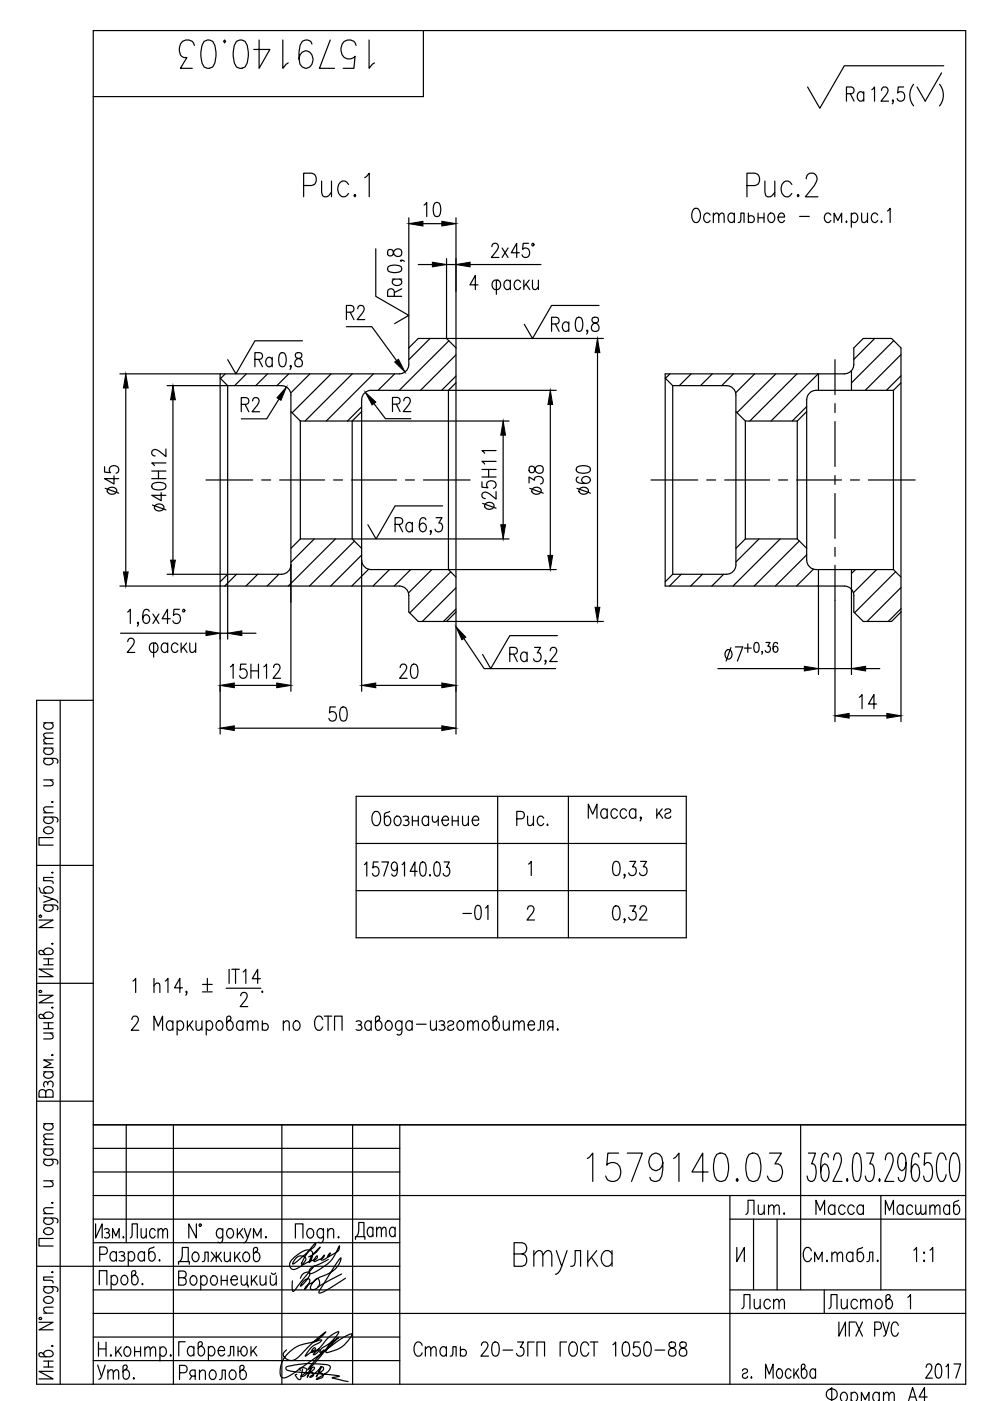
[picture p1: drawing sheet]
<svg xmlns="http://www.w3.org/2000/svg" width="210mm" height="297mm" viewBox="0 0 210 297" stroke-linecap="round" stroke-linejoin="round" font-family="sans-serif">
<defs><g id="words">
<g font-size="10.1">
<text x="36.7" y="15.9">1579140.03</text>
<text x="123.5" y="251.9">1579140.03</text>
</g>
<text font-size="8.8" x="157" y="43">Рис.2</text>
<text font-size="8.4" x="191.6" y="23.6">( )</text>
<text font-size="7.1" x="74.1" y="263.9">Дата</text>
<g font-size="6.6">
<text x="88.5" y="47.3">10</text>
<text x="86.1" y="64.2" transform="rotate(-90 86.1 64.2)">Ra</text>
<text x="115.7" y="71.6">Ra</text>
<text x="52.9" y="79">Ra</text>
<text x="26.1" y="106.2" transform="rotate(-90 26.1 106.2)">45</text>
<text x="116.1" y="106.2" transform="rotate(-90 116.1 106.2)">38</text>
<text x="106.2" y="109.4" transform="rotate(-90 106.2 109.4)">25H11</text>
<text x="68.4" y="154.2">50</text>
<text x="26.5" y="263.9">Лист</text>
<text x="86.4" y="288.9">Сталь 20-3ГП ГОСТ 1050-88</text>
</g>
<g font-size="6.2">
<text x="178.2" y="22.6">Ra</text>
<text x="125.9" y="106.2" transform="rotate(-90 125.9 106.2)">60</text>
<text x="36" y="109.7" transform="rotate(-90 36 109.7)">40H12</text>
<text x="82.5" y="113.9">Ra</text>
<text x="106.9" y="141.5">Ra</text>
<text x="47.6" y="145">15H12</text>
<text x="83.6" y="145">20</text>
<text x="181" y="151.3">14</text>
<text x="97" y="196.1">-01</text>
<text x="157" y="258.6">Лит.</text>
<text x="171.8" y="258.6">Масса</text>
<text x="186.6" y="258.6">Масштаб</text>
<text x="155.9" y="278.7">Лист</text>
<text x="174.6" y="278.7">Листов</text>
<text x="19.4" y="293.5">Утв.</text>
<text x="173.9" y="298.1">Фоpмат А4</text>
</g>
</g></defs>
<g fill="none" stroke="#000" stroke-width=".25">
<path d="M89.8 6.5v14h-70M186.9 19.2l.2-.6 .7-.2a.94 .94 0 0 1 .1 1.6l-1.1 1.4h1.6M200.1 13.9h-21.1l-5.2 9.1-2.6-4.6M64.4 39.3h1.7a1.35 1.35 0 0 0 1-1.3 1.35 1.35 0 0 0-1-1.3h-1.7v5M68.2 38.4v2.4l.2 .7 .4 .2h.5l1-.9M70.3 38.4v3.3M73.9 39.1l-.8-.7a1.46 1.46 0 0 0-1.5 1.9 1.35 1.35 0 0 0 1.5 1.4l.8-.7M77.3 37.7l1-1v5M75.2 41.2l.2 .3-.2 .2-.2-.2zM79.7 52.8v10l7 4.1-3 1.7M82.3 53a.8 .8 0 0 0 .3 1.3h.3a1.26 1.26 0 0 0 .7-1.2 .87 .87 0 0 1 1.4 0 .87 .87 0 0 1-.3 1.3 .87 .87 0 0 1-1.2-.7l-.2-.5a.68 .68 0 0 0-1-.2zM85 55.2l.2 .1h-.3a.64 .64 0 0 1 .8 .1"/>
<path d="M86.7 46.2v31.1a2.01 2.01 0 0 1-2 2h-38v45h38a1.99 1.99 0 0 1 2 2v3.5l2 2h39.2M88.7 56.1h3M94.7 54.8v17l2 2M94.7 56.1h2M96.7 46.2v109.4M99.7 56.1h15M104.3 52.3l.2-.6 .7-.1a.93 .93 0 0 1 .1 1.6l-1.1 1.4h1.6M104.7 59.5l.2-.1h.7a1.15 1.15 0 0 1 0 2h-.7a1.17 1.17 0 0 1-.2-1.9zM105.2 59.4v3M106.5 52.6l1.2 2M107.7 52.6l-1.2 2M108.2 59.8a.66 .66 0 0 0-.6-.4 .66 .66 0 0 0-.6 .4 .9 .9 0 0 0-.1 1.1 .9 .9 0 0 0 1.1 .3l.2-.2"/>
<path d="M108.2 59.4v2M110.1 53.6h-1.7l1.1-2v3M110.4 59.8l-.2-.3a.8 .8 0 0 0-1 .1 .8 .8 0 0 0-.2 .9 .82 .82 0 0 0 .9 .9l.5-.4M111.1 59.4v2M112.1 51.6h-1.2l-.1 1.3a.87 .87 0 0 1 1.1-.2 .87 .87 0 0 1 .4 1 .82 .82 0 0 1-.7 .9 .82 .82 0 0 1-.9-.6M112.2 59.4l-1.1 1.4M112.8 51.7h.3v.4h-.3zM112.9 59.4l.1 1.8 .6 .2 .6-.6M114.2 59.4v2M147.1 44.3l.3-.1a1.33 1.33 0 0 1 1.1 1.8 .93 .93 0 0 1-.4 1 .93 .93 0 0 1-1 0 2.13 2.13 0 0 1 0-2.7zM150.6 45.6a.67 .67 0 0 0-.7-.4 .67 .67 0 0 0-.6 .4 1.01 1.01 0 0 0 .8 1.6l.5-.5M151.2 45.7l.6-.5 .5 .1 .1 1.9"/>
<path d="M151.2 45.2v2M152.4 45.7l.6-.5 .4 .1 .1 1.9M155.7 45.6a.67 .67 0 0 0-.6-.4 .67 .67 0 0 0-.7 .4 .91 .91 0 0 0 0 1.1 .91 .91 0 0 0 1.1 .3l.2-.3M155.7 45.2v2M156.5 47.2l.5-.2 .1-1.8h.7v2M158.7 46a.73 .73 0 0 1 1.2 .1 .73 .73 0 0 1-.4 1.1h-.5l-.3-.3M158.7 45.2v2M160.7 46.2h1.3M160.7 45.2v2M162 45.2v2M163.1 45.3a.64 .64 0 0 1 1.1 .3 1.01 1.01 0 0 1-.8 1.6 1.19 1.19 0 0 1-.3-1.9zM165 46h1.3a.66 .66 0 0 0-.4-.8 .66 .66 0 0 0-.8 .4 1.01 1.01 0 0 0 .8 1.6l.4-.5"/>
<path d="M176.2 45.6a.67 .67 0 0 0-.7-.4 .67 .67 0 0 0-.6 .4 1.01 1.01 0 0 0 .8 1.6l.5-.5M176.8 47.2v-2l.8 1.5 .8-1.5v2M179.5 46.9l.1 .1-.1 .2-.1-.2zM180.5 45.6a.67 .67 0 0 1 .6-.4 .67 .67 0 0 1 .7 .4 1.01 1.01 0 0 1-.8 1.6l-.5-.5M180.5 45.2v3M182.7 45.2l.1 1.8 .6 .2 .5-.6M183.9 45.2v2M186.1 45.6a.66 .66 0 0 0-.6-.4 .66 .66 0 0 0-.7 .4 1.01 1.01 0 0 0 .8 1.6l.5-.5M186.9 46.9l.1 .1-.1 .2-.1-.2zM188.2 44.7l.5-.5v3M25.4 79.3h21.3M47.8 79.3l-1 .9"/>
<path d="M52.2 79.3l-2.5 2.5M56.7 79.3l-2.5 2.5M61.2 79.3l-2.5 2.5M61.7 77.6l-.1 .2-.1-.2 .1-.1a.63 .63 0 0 1-.1 .8M62.7 74.9a.67 .67 0 0 0 .3 1 1.05 1.05 0 0 1 1 .6 1.05 1.05 0 0 1-.1 1.1 .89 .89 0 0 1-1.4-.3 .89 .89 0 0 1 .7-1.3l.4-.1a.61 .61 0 0 0 .4-.6 .61 .61 0 0 0-.5-.5zM64.1 72.3h-10.1l-4 7-1.7-3M65.7 79.3l-4.1 4M70.2 79.3l-8.3 8.2M73.4 69.3h5.4l5.3 7.2M73.4 66.2h1.1a.73 .73 0 0 0 .6-.7 .73 .73 0 0 0-.6-.7h-1.1v3M74.2 66.2l.8 1.6M74.7 79.3l-10 10"/>
<path d="M75.9 65.5l.2-.6 .7-.1a.93 .93 0 0 1 .1 1.5l-1.2 1.5h1.6M79.2 79.3l-10 10M83.7 79.3l-3.5 3.5M91.2 71.8l-4.5 4.5M95.2 72.3l-10.5 10.5M96.7 75.2l-7.5 7.6M96.7 79.7l-3.1 3.1M101.4 60.4h-1.8l1.2-2v3M111.5 60.2l.8 1.2M124.6 70.1l-.1 .2-.1-.2 .1-.1a.65 .65 0 0 1-.1 .8M125.6 67.4a.68 .68 0 0 0 .3 1 .98 .98 0 0 1 1.1 .7 .98 .98 0 0 1-.6 1.2 .87 .87 0 0 1-1-.7 .87 .87 0 0 1 .7-1.1l.4-.1a.61 .61 0 0 0 .4-.6 .61 .61 0 0 0-.5-.5zM126.7 74.8v54"/>
<path d="M127 64.8h-10.1l-4 7-1.7-3M127.9 71.8h-39.2l-2 2M142 79.3l-.9 .9M146.5 79.3l-2.5 2.5M151 79.3l-2.5 2.5M155.5 79.3l-2.5 2.5M160 79.3l-4 4M164.5 79.3l-8.2 8.2M169 79.3l-10 10M173.5 79.3l-10 10M173.5 79.3v3.5M177 76.3v7.4"/>
<path d="M180.5 78.6v4.2M185.5 71.8l-4.5 4.4M189.5 72.2l-9 9M191 75.2l-7.5 7.6M191 79.7l-3.1 3.1M26.7 82.3v39M35.4 81.8h24.3a1.99 1.99 0 0 1 2 2v62.8M36.7 84.8v34M46.7 80.2l1.6 1.6v53.7M51.2 85.7h1a.73 .73 0 0 0 .6-.7 .73 .73 0 0 0-.6-.7h-1v3M52 85.7l.8 1.6M53.6 85l.2-.6 .7-.1a.93 .93 0 0 1 .1 1.6l-1.2 1.4h1.6"/>
<path d="M59.2 84.6l-2.7 4.2h-5.3M61.7 87.3l2 2M63.7 89.3h44.2M63.7 89.3v25M76.7 87.3l-2 2v25l2 2M76.7 86.3l-3 3M79.3 85.6l2.4 3.2h5.4M83.2 85.7h1.1a.73 .73 0 0 0 .5-.7 .73 .73 0 0 0-.5-.7h-1.1v3M84 85.7l.8 1.6M85.6 85l.3-.6 .6-.1a.94 .94 0 0 1 .1 1.5l-1.1 1.5h1.6M96.7 81.2l-1.6 1.6v38l1.6 1.6M106.7 92.3v19"/>
<path d="M116.7 85.8v32M117.9 82.8h-39.2a1.99 1.99 0 0 0-2 2v61.8M141 80.2l1.6 1.6h11.4a1.99 1.99 0 0 1 2 2v36a1.99 1.99 0 0 1-2 1.9l-11.4 .1-1.6 1.6M142.6 81.8v40M156 87.3l2 2h11M158 89.3v25M169 89.3v25M171 87.3l-2 2M171 86.2l-3 3.1M177 85.6v1.9M177 89.4v9.5M189.4 82.8h-16.4a1.99 1.99 0 0 0-2 2v34"/>
<path d="M189.4 82.8v38M191 81.2l-1.6 1.6M43.7 101.8h9.9M55.5 101.8h1.9M59.3 101.8h9.5M61.7 119.8a1.99 1.99 0 0 1-2 1.9l-24.3 .1M63.7 114.3h44.2M63.7 114.3l-2 2M66.6 114.3l-4.9 4.9M70.7 101.8h1.9M71.1 114.3l-10 10M74.5 101.8h9.6"/>
<path d="M75.1 114.7l-9.5 9.6M76.7 117.7l-6.6 6.6M76.7 118.8a1.99 1.99 0 0 0 2 2h39.2M86 101.8h1.9M89.8 101.8h9.9M90.3 110.2l-.1-.3-.4-.1-.5 .1a2.75 2.75 0 0 0 0 2.7 .65 .65 0 0 0 1-.3 .85 .85 0 0 0 0-1 .85 .85 0 0 0-1-.3l-.4 .8M91.4 112.6l-.1 .2-.1-.2 .1-.1a.63 .63 0 0 1-.1 .8M92.5 109.8h1.2l-.7 1.1a.9 .9 0 0 1 .8 1.3 .9 .9 0 0 1-1.5 .3l-.1-.3M93.9 107.3h-10.1l-4.1 7-1.7-3M138 101.8h9.9M149.8 101.8h1.9M153.6 101.8h9.6"/>
<path d="M160.9 114.3l-4.9 4.9M165.1 101.8h1.9M165.4 114.3l-10 10M168.9 101.8h9.5M169 114.3h-11l-2 2M169 114.3l2 2M169.5 114.7l-9.6 9.6M171 117.6l-6.6 6.7M171 118.8a1.99 1.99 0 0 0 2 2h16.4M177 100.8v1.9M177 104.6v9.5M177 116.1v1.8"/>
<path d="M177 119.9v33.1M180.3 101.8h1.9M184.1 101.8h9.9M25.4 124.3h21.3v31.3M25.6 134.3h18.1M27.1 129.8l.5-.6v3M27.1 136l.2-.5 .7-.2a.94 .94 0 0 1 .1 1.6l-1.1 1.4h1.6M29.3 132l-.1 .2-.1-.2 .1-.1a.63 .63 0 0 1-.1 .9M31.6 129.6l-.1-.3-.3-.1-.6 .1a2.75 2.75 0 0 0 0 2.7 .65 .65 0 0 0 1-.2 .85 .85 0 0 0 0-1.1 .85 .85 0 0 0-1-.2l-.3 .7M32 136.5l.9-.2a1.15 1.15 0 0 1 0 2h-.7a1.19 1.19 0 0 1-.2-1.8zM32.4 130.2l1.3 2M32.6 136.3v3"/>
<path d="M33.7 130.2l-1.3 2M35.5 136.8a.67 .67 0 0 0-.6-.5 .67 .67 0 0 0-.6 .5 1.01 1.01 0 0 0 .8 1.5l.4-.4M35.5 136.3v2M36.1 131.2h-1.7l1.1-2v3M37.7 136.8a.67 .67 0 0 0-.6-.5 .67 .67 0 0 0-.6 .5 1.01 1.01 0 0 0 .8 1.5l.4-.4M38 129.2h-1.1l-.1 1.3a.87 .87 0 0 1 1.1-.2 .87 .87 0 0 1 .4 1 .82 .82 0 0 1-.7 .9 .82 .82 0 0 1-.9-.6M38.4 136.3v2M38.8 129.3h.3v.4h-.3zM38.9 137.2l.8 1.1M39.5 136.3l-1.1 1.5M40.2 136.3l.1 1.9 .6 .1 .6-.5M41.5 136.3v2"/>
<path d="M46.7 134.3h1.6M48.3 121.8l-1.6 1.6M50.2 121.8l-2.6 2.5M51.3 134.3h3M54.6 121.8l-2.5 2.5M59.1 121.8l-2.5 2.5M78.2 120.7l-3.6 3.6M82.6 120.8l-3.5 3.5M87.1 120.8l-3.5 3.5M91.6 120.8l-5 4.9M95.6 121.2l-8.7 8.7M96.7 129.8l-2 2"/>
<path d="M96.7 124.6l-7.2 7.2M96.7 129.1l-2.7 2.7M98.4 135.4l4.2 6.4h15.2M113.3 137.3h1.3l-.7 1.1h.4a.95 .95 0 0 1 .3 1.4 .95 .95 0 0 1-1.4 .2l-.1-.3M116.7 138l.2-.6 .7-.1a.93 .93 0 0 1 .1 1.5l-1.2 1.5h1.7M118.2 134.8h-10.1l-4.1 7-1.7-3M144.4 121.8l-2.5 2.5M148.9 121.8l-2.5 2.5M153.4 121.8l-2.5 2.5M154.1 137.9l.2-.2a1 1 0 0 1 .9 1 1 1 0 0 1-.9 1 1.17 1.17 0 0 1-.2-1.8zM155 137.3l-1.1 2.9M155.9 137.2h1.6l-1.2 3"/>
<path d="M157.8 137.4h1.5M158.5 136.5v1.8M160.1 136.3l.4-.1a1.38 1.38 0 0 1 0 2.1h-.2a1.54 1.54 0 0 1-.2-2zM161.7 138.2h-.2h.2l-.2 .5M162.4 136.2h.9l-.5 .8a.62 .62 0 0 1 .5 1 .62 .62 0 0 1-1.1-.1M164.9 136.5a.45 .45 0 0 0-.8-.2l-.1 .3a1.41 1.41 0 0 0 .4 1.7 .61 .61 0 0 0 .5-.7 .61 .61 0 0 0-.8-.5l-.2 .5M172.5 120.7l-3.6 3.6M173.5 120.8v22.2M173.5 124.1l-.1 .2M180.5 120.8v22.2M181.4 120.8l-.9 .8M185.9 120.8l-5 4.9"/>
<path d="M189.4 120.8l1.6 1.6M189.9 121.2l-8.7 8.7M191 129.8l-2 2h-6l-2-2v-3.5a1.99 1.99 0 0 0-2-2h-38v-45h38a2.01 2.01 0 0 0 2-2v-3.5l2-2h6l2 2v79.2M191 124.6l-7.2 7.2M191 129.1l-2.7 2.7M9.3 158.6h2M9.3 157.7h2M9.3 153.2h2M9.7 158.6l-.4 .5a1 1 0 0 0 1 .9 1 1 0 0 0 1-.9l-.5-.5M9.7 153.2a.66 .66 0 0 0-.5 .7 .66 .66 0 0 0 .5 .6 .91 .91 0 0 0 1.1 0 .91 .91 0 0 0 .3-1l-.3-.3M11.3 156.6l-1.9 .1-.1 .4 .5 .6M11.3 155.4l-1.9 .1-.1 .5 .5 .6"/>
<path d="M12.8 148.5v145M19.8 148.5h-12v145h197v-287h-185v287M49.7 154.4h44M79.7 145.3h14M115.7 140.1l-.1 .2-.1-.2 .1-.1a.62 .62 0 0 1-.1 .8M152.2 141.8h18.3M173.5 141.8h7M183.5 141.8h3M9.3 173.2l2.7 .2a.58 .58 0 0 1 .1 .9M9.3 160.8l2.7 .1a.58 .58 0 0 1 .1 .9M9.3 172.3h2M9.3 165.4h2"/>
<path d="M9.4 175.6a1.06 1.06 0 0 1 1.1-.3 1.06 1.06 0 0 1 .8 .9 1.06 1.06 0 0 1-1.2 .6 1.06 1.06 0 0 1-.8-.9zM9.7 173.2l-.2 .2a.58 .58 0 0 0-.1 .9 1.06 1.06 0 0 0 1.1 .3 1.06 1.06 0 0 0 .8-.9l-.5-.5M9.7 160.8l-.2 .1a.58 .58 0 0 0-.1 .9 1.06 1.06 0 0 0 1.1 .3 1.06 1.06 0 0 0 .8-.9l-.5-.4M10.7 165.4l.6 .5-.2 .6-1.8 .1M11 170l.1-.1 .2 .1-.2 .2zM11.3 177.6h-3v1.6h3M11.3 171.1l-1.9 .1-.1 .6 .5 .5M75.5 168.8h70v30h-70zM75.5 178.8h70M79.3 172.2l.2-.2a.99 .99 0 0 1 1.2 1.2 1.81 1.81 0 0 1-.7 1.8 1.32 1.32 0 0 1-1.1-1.8zM82.6 172l-1 .5-.1 2a.65 .65 0 0 0 .6 .6 .65 .65 0 0 0 .7-.5 .91 .91 0 0 0 0-1.1 .91 .91 0 0 0-1.1-.3l-.2 .3M83.9 173.2l.2-.2a1 1 0 0 1 .9 1 1 1 0 0 1-.9 1 1.17 1.17 0 0 1-.2-1.8z"/>
<path d="M85.5 173.2a.71 .71 0 0 1 1.1 .3l-.1 .3-.6 .1M86.3 173.9a.58 .58 0 0 1 .5 .6 .58 .58 0 0 1-.5 .5l-.8-.1M87.4 173v2M87.4 174h1.3M88.7 173v2M90.9 173.5a.66 .66 0 0 0-.7-.5 .66 .66 0 0 0-.6 .5 .91 .91 0 0 0 0 1.1 .91 .91 0 0 0 1 .3l.3-.3M90.9 173v2M91.7 173v.8l.1 .4 .2 .1h.4l.5-.5M92.9 173v2M93.7 173.9h1.4a.67 .67 0 0 0-.4-.8 .67 .67 0 0 0-.9 .4 .99 .99 0 0 0 .8 1.5l.5-.4M95.9 174h1.2M95.9 173v2"/>
<path d="M97.1 173v2M98.1 173l.1 1.9 .5 .1 .6-.5M99.3 173v2M100.1 173.9h1.4a.67 .67 0 0 0-.4-.8 .67 .67 0 0 0-.9 .4 1 1 0 0 0 .8 1.5l.5-.4M105.5 168.8v30M109.6 173.6h1a.81 .81 0 0 0 .6-.8 .81 .81 0 0 0-.6-.8h-1v3M111.9 173l.1 1.9 .5 .1 .6-.5M113.1 173v2M115.3 173.5a.66 .66 0 0 0-.7-.5 .66 .66 0 0 0-.6 .5 1 1 0 0 0 .8 1.5l.5-.4M116.1 174.7l.1 .2-.1 .1-.1-.1zM120.5 168.8v30M124.7 173.5v-3l1 2.1 .9-2.1v3"/>
<path d="M128.7 171.9a.66 .66 0 0 0-.6-.4 .66 .66 0 0 0-.6 .4 .9 .9 0 0 0-.1 1.1 .9 .9 0 0 0 1.1 .3l.2-.2M128.7 171.5v2M130.9 171.9a.66 .66 0 0 0-.6-.4 .66 .66 0 0 0-.6 .4 1.01 1.01 0 0 0 .8 1.6l.4-.4M132.9 171.9a.67 .67 0 0 0-.7-.4 .67 .67 0 0 0-.6 .4 1.01 1.01 0 0 0 .8 1.6l.5-.4M134.8 171.9a.67 .67 0 0 0-.6-.4 .67 .67 0 0 0-.7 .4 1.01 1.01 0 0 0 .8 1.6l.5-.4M134.8 171.5v2M135.9 173.3l-.1 .2-.1-.2 .1-.1a.63 .63 0 0 1-.1 .9M139.3 171.5v2M139.7 172.3l.8 1.2M140.4 171.5l-1.1 1.4M141 171.9a.66 .66 0 0 1 .6-.4 .66 .66 0 0 1 .6 .4l-.3 .4-.6 .2a.55 .55 0 0 0-.2 .8 .7 .7 0 0 0 1.1-.2M7.8 183.5h12"/>
<path d="M8.3 195.1h3l-3 1.6h3M8.3 188.2l.4 1 2 .2a.65 .65 0 0 0 .6-.6 .65 .65 0 0 0-.5-.7 1.01 1.01 0 0 0-1.5 .8l.4 .5M8.4 194.1h.4v.3h-.4zM9.3 191.9l2.7 .1a.58 .58 0 0 1 .1 .9M9.3 189.9l2 .7-2 .7M9.7 191.9l-.2 .1a.58 .58 0 0 0-.1 .9 1.06 1.06 0 0 0 1.1 .3 1.06 1.06 0 0 0 .8-.9l-.5-.4M11 185l.1-.1 .2 .1zM11.3 190.6l.5 .2 .5 .6M11.3 186h-2v.7l1.8 .1 .2 .5M75.5 188.8h70M77.3 183.3l.5-.6v3.1M80.2 182.7h-1l-.1 1.3a.67 .67 0 0 1 .6-.3 .67 .67 0 0 1 .6 .5 .93 .93 0 0 1 0 1.1 .93 .93 0 0 1-1.1 .3l-.2-.4"/>
<path d="M81 182.7h1.4l-1 3.1M84.3 183.8a.75 .75 0 0 1-.7 .8 .99 .99 0 0 1-.6-1 .99 .99 0 0 1 .7-.9l.3 .2a2.87 2.87 0 0 1 0 2.7l-.5 .2-.3-.2-.1-.3M85.3 183.3l.5-.6v3.1M88.5 184.7h-1.5l1-2v3.1M89.3 182.9l.5-.2a1.53 1.53 0 0 1 .6 1.8l-.3 1.1-.5 .2a1.56 1.56 0 0 1-.6-1.8zM91.2 185.5v.3zM92.3 182.9l.5-.2a1.56 1.56 0 0 1 .6 1.8l-.3 1.1-.5 .2a1.53 1.53 0 0 1-.6-1.8zM94.2 182.7h1.1l-.6 1.2h.3a1.04 1.04 0 0 1 .3 1.1 1.04 1.04 0 0 1-.8 .8l-.3-.2-.2-.4M111.8 192.8l.3-.6 .7-.1a.93 .93 0 0 1 .1 1.5l-1.2 1.5h1.6M112.1 183.2l.5-.6v3M130.2 192.2l.6-.1a1.46 1.46 0 0 1 .7 1.7l-.4 1.1-.5 .2a1.46 1.46 0 0 1-.7-1.8zM130.2 182.8l.6-.2a1.46 1.46 0 0 1 .7 1.7l-.4 1.2-.5 .1a1.46 1.46 0 0 1-.7-1.7z"/>
<path d="M132.5 194.9l-.1 .2-.1-.2 .1-.1a.63 .63 0 0 1-.1 .8M132.5 185.5l-.1 .1-.1-.1 .1-.2a.62 .62 0 0 1-.1 .9M133.5 192.1h1.3l-.7 1.1h.3a.94 .94 0 0 1 .4 1.4 .94 .94 0 0 1-1.4 .2l-.1-.3M133.5 182.6h1.3l-.7 1.2h.3a.95 .95 0 0 1 .4 1.3 .95 .95 0 0 1-1.4 .2l-.1-.2M135.7 192.8l.2-.6 .7-.1a.93 .93 0 0 1 .1 1.5l-1.1 1.5h1.6M135.8 182.6h1.3l-.7 1.2h.3a.95 .95 0 0 1 .4 1.3 .95 .95 0 0 1-1.4 .2l-.1-.2M7.8 208.5h12M8.3 211h3l-3 1.6h3M8.4 210h.4v.4h-.4zM9.3 201.9a1 1 0 0 1 1-.9 1 1 0 0 1 1 .9l-.6 .5h-2.1l-.3-.4v-.3l.4-.2 .3 .1 .7 .8M9.3 215.5a1 1 0 0 1 1-.9 1 1 0 0 1 1 .9l-.6 .4h-2.1l-.3-.3v-.4l.4-.2 .3 .1 .7 .8M9.3 203.3h2"/>
<path d="M9.3 204.6h2M9.3 219h2M9.3 216.8h2M9.3 218.1h2M10.3 203.3v1.3M10.3 216.8v1.3M10.7 219l.6 .6-.2 .6-1.8 .1M11 200.1l.1-.1 .2 .1-.2 .1zM11 213.6l.1-.1 .2 .1-.2 .2zM11.3 205.5h-3l3 1.6h-3M28 216.2l.2-.6 .7-.2a.92 .92 0 0 1 .1 1.6l-1.2 1.4h1.6M28.2 208l.6-.6v3"/>
<path d="M32.6 218.4v-3l1 2.2 .9-2.2v3M32.6 209l.6-.6 .6 .2 .1 1.8M32.6 207.4v3M35 208l.6-.6v3M36.7 216.9l-.3-.3a.8 .8 0 0 0-.9 .1 .8 .8 0 0 0-.2 .9l.3 .7a.65 .65 0 0 0 1.1-.3M36.7 216.4v2M37.6 216.9l.4-.5a1 1 0 0 1 .9 1 1 1 0 0 1-.9 1l-.4-.4M37.6 216.4v3M38.7 209.4h-1.7l1.1-2v3M39.6 210.3l-.1 .1-.1-.1 .1-.2a.65 .65 0 0 1-.1 .9M39.7 216.4v2M40.2 217.3l.8 1.1"/>
<path d="M40.9 216.4l-1.2 1.5M41.6 216.4l.1 1.9 .5 .1 .6-.5M42.8 216.4v2M42.9 208.7h2.1M42.9 210.3h2.1M43.7 216.9l.5-.5a1 1 0 0 1 .9 1 1 1 0 0 1-.9 1l-.5-.4M43.7 216.4v3M44 207.4v2.6M46.1 216.6a.8 .8 0 0 1 1 .1 .8 .8 0 0 1 .2 .9 .8 .8 0 0 1-.9 .8 1.18 1.18 0 0 1-.3-1.8zM48 209.5h7.3M48.5 216.4a1 1 0 0 1 1 1 1 1 0 0 1-1 1l-.4-.5v-2.2l.3-.3h.4l.2 .5-.1 .3-.8 .7M48.6 205.5v3"/>
<path d="M49.1 205.5h1.6M49.9 205.5v3M51 211.1l.3-.5 .7-.2a.93 .93 0 0 1 .1 1.6l-1.2 1.4h1.6M51.5 216.9a.66 .66 0 0 0-.6-.5 .66 .66 0 0 0-.7 .5 .91 .91 0 0 0 0 1.1 .91 .91 0 0 0 1.1 .3l.2-.3M51.5 216.4v2M51.6 206.1l.5-.6v3M52.4 217l.6-.6 .4 .2 .2 1.8M52.4 216.4v2M53.6 217l.5-.6 .5 .2 .1 1.8M55.2 207.5h-1.7l1.1-2v3M55.6 217.3a.73 .73 0 0 1 1.2 0 .73 .73 0 0 1-.4 1.1h-.4l-.4-.2M55.6 210.1l.1 .2-.1 .1-.1-.1z"/>
<path d="M55.6 216.4v2M60.1 217l.5-.6 .6 .2 .1 1.8M60.1 216.4v2M62.5 216.6a.8 .8 0 0 1 .9 .1 .8 .8 0 0 1 .2 .9 .8 .8 0 0 1-.9 .8 1.18 1.18 0 0 1-.2-1.8zM68.4 216.2a.81 .81 0 0 0-.8-.8 .81 .81 0 0 0-.8 .8 1.88 1.88 0 0 0 .6 2.2 .86 .86 0 0 0 1-.7M68.8 215.4h1.6M69.6 215.4v3M70.9 218.4v-3h1.6v3M75.5 216.6a.71 .71 0 0 1 1.1 .3l-.3 .4h-.3M76.3 217.3a.59 .59 0 0 1 .5 .6 .59 .59 0 0 1-.5 .5l-.8-.1M78.7 216.9a.66 .66 0 0 0-.6-.5 .66 .66 0 0 0-.7 .5 .91 .91 0 0 0 0 1.1 .91 .91 0 0 0 1.1 .3l.2-.3M78.7 216.4v2"/>
<path d="M80.1 216.4a1 1 0 0 1 .9 1 1 1 0 0 1-.9 1l-.5-.5v-2.2l.4-.3h.3l.2 .5-.1 .3-.8 .7M82 216.6l.2-.2a1 1 0 0 1 1 1 1 1 0 0 1-1 1 1.17 1.17 0 0 1-.2-1.8zM85.2 216.9l-.4-.5a1 1 0 0 0-1 1 1 1 0 0 0 1 1l.4-.4M85.2 216.4l-.1 2.8-.3 .2-.6-.1M87.4 216.9a.66 .66 0 0 0-.6-.5 .66 .66 0 0 0-.7 .5 .91 .91 0 0 0 0 1.1 .91 .91 0 0 0 1.1 .3l.2-.3M87.4 216.4v2M88.3 217.2h2.1M91.3 216.4l.1 1.9 .6 .1 .5-.5M92.5 216.4v2M93.1 216.6a.71 .71 0 0 1 1.1 .3l-.3 .4h-.3M93.9 217.3a.59 .59 0 0 1 .5 .6 .59 .59 0 0 1-.5 .5l-.8-.1M94.9 216.9a.66 .66 0 0 1 .7-.5 .66 .66 0 0 1 .6 .5l-.1 .3-.8 .2a.55 .55 0 0 0-.3 .9 .73 .73 0 0 0 1.2-.3"/>
<path d="M97.2 216.6l.2-.2a1 1 0 0 1 1 1 1 1 0 0 1-1 1 1.17 1.17 0 0 1-.2-1.8zM99.2 217l.5-.6 .5 .2 .1 1.8M99.2 216.4v2M100.3 217l.6-.6 .4 .2 .1 1.8M102.6 216.6a.8 .8 0 0 1 .9 .1 .8 .8 0 0 1 .2 .9 .8 .8 0 0 1-.9 .8 1.18 1.18 0 0 1-.2-1.8zM105 216.4a1 1 0 0 1 .9 1 1 1 0 0 1-.9 1l-.5-.5v-2.2l.4-.3h.3l.2 .5-.1 .3-.8 .7M106.7 216.4l.1 1.9 .6 .1 .6-.5M108 216.4v2M108.9 217l.5-.6 .5 .2 .1 1.8M108.9 216.4v2M110 217l.6-.6 .4 .2 .2 1.8M112 217.3h1.3a.66 .66 0 0 0-.4-.8 .66 .66 0 0 0-.8 .4 1 1 0 0 0 .8 1.5l.4-.4"/>
<path d="M114 218.4l.5-.1 .1-1.9h.7v2M116.5 217.7l-.4 .7M117.2 217.7h-.7l-.2-.1a.67 .67 0 0 1 .2-1.2h.7v2M118.2 218.2v.2l-.1-.1zM7.8 233.5h12M9.3 238.2h2M9.3 227.2h2M9.7 238.2l-.4 .5a1 1 0 0 0 1 .9 1 1 0 0 0 1-.9l-.5-.5M9.7 231.6a.73 .73 0 0 0-.7-.6 .73 .73 0 0 0-.7 .6v1h3v-1a.81 .81 0 0 0-.8-.6 .81 .81 0 0 0-.8 .6v1M9.7 227.2l-.4 .5a1 1 0 0 0 1 .9 1 1 0 0 0 1-.9l-.5-.5M10.1 229.6a.59 .59 0 0 1 .6-.4 .59 .59 0 0 1 .6 .4l-.2 .8M10.1 230l-.1-.6-.3-.1a.71 .71 0 0 0-.3 1.1"/>
<path d="M11 223.7h.3l-.2 .1zM11.3 224.7h-2l1.5 .8-1.5 .8h2M19.8 238.5h185M26.8 238.5v25M36.8 238.5v55M59.8 238.5v55M74.8 238.5v55M84.8 238.5v55M169.8 238.5v35M9.3 258.2l2.7 .1a.58 .58 0 0 1 .1 1M9.3 245.8l2.7 .1a.58 .58 0 0 1 .1 .9M9.3 257.3h2"/>
<path d="M9.3 250.4h2M9.3 243.6h2M9.3 242.7h2M9.7 258.2l-.2 .1a.58 .58 0 0 0-.1 1 1.06 1.06 0 0 0 1.1 .3 1.06 1.06 0 0 0 .8-.9l-.5-.5M9.7 245.8l-.2 .1a.58 .58 0 0 0-.1 .9 1.06 1.06 0 0 0 1.1 .3 1.06 1.06 0 0 0 .8-.9l-.5-.4M9.7 243.6l-.3 .2a.8 .8 0 0 0 .1 1 .8 .8 0 0 0 .9 .2l.7-.4a.65 .65 0 0 0-.3-1M10.7 250.4l.6 .5-.2 .6-1.8 .1M11 255h.3l-.2 .2zM11.3 256.1l-1.9 .1-.1 .5 .5 .6M11.3 241.6l-1.9 .1-.1 .4 .5 .6M11.3 240.4l-1.9 .1-.1 .5 .5 .6M19.8 253.5h185"/>
<path d="M19.8 258.5h65M19.8 243.5h65M19.8 248.5h65M20.3 259.5v3l1.4-3v3M41.6 259.5v3l-1.6-3v3M42.3 259.6h.3v.4h-.3zM154.8 258.5h50M154.8 253.5v40M159.8 258.5v15M164.8 258.5v15M171.4 244.5h1.5l-.8 2.3h.4a3.2 3.2 0 0 1 .1 3.4l-.4 .3h-.4l-.4-.3-.3-.9M175.7 245.3l-.2-.5-.4-.3-.7 .3a10.6 10.6 0 0 0-.3 4.8l.3 .6 .6 .3a2.35 2.35 0 0 0 .7-2.9l-.3-.5-.6-.3-.4 .3-.4 1.4"/>
<path d="M176.7 245.9a1.7 1.7 0 0 1 .6-1.4h.5a1.98 1.98 0 0 1 .5 2.3l-1.7 3.7h1.9M179.6 249.9l.2 .3-.2 .3-.1-.3zM181.1 244.8l.4-.3 .7 .3a8.9 8.9 0 0 1 0 5.4l-.4 .3-.7-.3a8.9 8.9 0 0 1 0-5.4zM183.7 244.5h1.6l-.9 2.3h.4a3.2 3.2 0 0 1 .2 3.4l-.4 .3h-.5l-.4-.3-.2-.9M186.5 249.9l.1 .3-.1 .3-.2-.3zM186.8 253.5v20M187.7 245.9a1.7 1.7 0 0 1 .6-1.4h.5a1.98 1.98 0 0 1 .4 2.3l-1.6 3.7h1.9M192.1 246.5l-.4 1.4-.6 .3a2.35 2.35 0 0 1-.6-2.9l.2-.5 .4-.3 .6 .3a8 8 0 0 1 0 5.4l-.7 .3-.4-.3-.1-.6M194.8 245.3l-.1-.5-.4-.3-.7 .3a10.6 10.6 0 0 0-.3 4.8l.3 .6 .6 .3a2.35 2.35 0 0 0 .6-2.9l-.2-.5-.6-.3-.4 .3-.4 1.4M197.5 244.5h-1.4l-.1 2.6 .5-.6h.4a2.22 2.22 0 0 1 .8 2.3l-.4 1.4-.4 .3h-.4l-.4-.3-.3-.9M200.6 245.9l-.1-.6a.98 .98 0 0 0-1.1-.8 5.7 5.7 0 0 0 0 6 1.22 1.22 0 0 0 1.2-1.4M202.1 244.5a1.22 1.22 0 0 1 1.2 1.4 5.3 5.3 0 0 1-.6 4.6 1.22 1.22 0 0 1-1.3-1.4 5.3 5.3 0 0 1 .7-4.6z"/>
<path d="M7.8 268.5h77M8.4 279.4h.4v.3h-.4zM9.3 272.8l2.7 .1a.58 .58 0 0 1 .1 .9M9.3 278.4h2M9.4 260.6a1.06 1.06 0 0 1 1.1-.3 1.06 1.06 0 0 1 .8 .9 1.06 1.06 0 0 1-1.2 .6 1.06 1.06 0 0 1-.8-.9zM9.4 275.2a1.06 1.06 0 0 1 1.1-.3 1.06 1.06 0 0 1 .8 .9 1.06 1.06 0 0 1-1.2 .6 1.06 1.06 0 0 1-.8-1zM9.7 272.8l-.2 .1a.58 .58 0 0 0-.1 .9 1.06 1.06 0 0 0 1.1 .4 1.06 1.06 0 0 0 .8-.9l-.5-.5M11 269.7l.1-.1 .2 .1-.2 .1zM11.3 262.6h-3v1.6h3M11.3 277.2l-1.9 .1-.1 .5 .5 .6M11.3 270.7h-2v.7l1.8 .2 .2 .4M19.8 278.5h185"/>
<path d="M19.8 263.5h65M19.8 273.5h65M21.1 272.4v-3h1.6v3M21.1 265.9h1.1a.81 .81 0 0 0 .6-.7 .81 .81 0 0 0-.6-.8h-1.1v3M22.2 260.6a.61 .61 0 0 1 1 .3l-.3 .4h-.3M22.9 261.3a.61 .61 0 0 1 .4 .6 .61 .61 0 0 1-.4 .6l-.7-.2M23.6 270.8l.4-.4a1 1 0 0 1 1 1 1 1 0 0 1-1 1l-.4-.4M23.6 270.4v3M23.9 262.5v-2l.7 1.6 .7-1.6v2M24.7 265.8a.66 .66 0 0 0-.6-.4 .66 .66 0 0 0-.7 .4 .91 .91 0 0 0 0 1.1 .91 .91 0 0 0 1.1 .3l.2-.2M24.7 265.4v2M25.3 265.5a.71 .71 0 0 1 1.1 .3l-.1 .3-.6 .1"/>
<path d="M26 270.5a.8 .8 0 0 1 .9 .1 .8 .8 0 0 1 .2 .9 .8 .8 0 0 1-.9 .9 1.18 1.18 0 0 1-.2-1.9zM26.1 266.2a.59 .59 0 0 1 .4 .6 .59 .59 0 0 1-.4 .6l-.8-.2M27.2 265.8l.5-.4a1 1 0 0 1 .9 1 1 1 0 0 1-.9 1l-.5-.4M27.2 265.4v3M28.4 270.4a1 1 0 0 1 .9 1 1 1 0 0 1-.9 1l-.5-.6v-2.1l.4-.3h.3l.2 .4-.1 .3-.8 .7M30.2 272.1v.3l-.1-.1zM30.6 265.8l-.4-.4a1 1 0 0 0-1 1 1 1 0 0 0 1 1l.4-.4M30.6 265.4v2M32.7 264.4l-1 .4-.2 2a.65 .65 0 0 0 .6 .6 .65 .65 0 0 0 .7-.4 1.01 1.01 0 0 0-.8-1.6l-.5 .4M33.8 267.1l.1 .1-.1 .2-.1-.2zM37.9 268.1v-.6h2.2v.6M37.9 270.9h1a.81 .81 0 0 1 .6 .8 .81 .81 0 0 1-.6 .8h-1v-3h1a.73 .73 0 0 1 .6 .7 .73 .73 0 0 1-.6 .7"/>
<path d="M38.1 267.5a3 3 0 0 0 .6-3h1.2v3M40.6 270.6a.8 .8 0 0 1 .9 .1 .8 .8 0 0 1 .3 .9 .8 .8 0 0 1-.9 .9 1.18 1.18 0 0 1-.3-1.9zM41.1 265.6a.63 .63 0 0 1 1 .3 1.01 1.01 0 0 1-.8 1.6 1.18 1.18 0 0 1-.2-1.9zM42.6 270.9a.66 .66 0 0 1 .6-.4 .66 .66 0 0 1 .6 .4 .99 .99 0 0 1-.8 1.6l-.4-.4M42.6 270.5v3M42.9 267.5l.4-.2 .2-1.8h.6v2M44.8 265.5l1.1 1.3 1-1.3M45 270.6l.2-.1a1 1 0 0 1 .9 1 1 1 0 0 1-.9 1 1.17 1.17 0 0 1-.2-1.9zM45.5 266.3l-.8 1.2M45.9 265.5v2M46.2 266.3l.8 1.2M46.9 271.5h1.3"/>
<path d="M46.9 270.5v2M47.2 260.9l-.2-.3a.65 .65 0 0 0-1 .3 1.01 1.01 0 0 0 .8 1.6l.4-.4M47.2 260.5l-.1 2.7-.3 .3-.6-.2M47.6 265.5l.1 1.8 .5 .2 .6-.6M48.2 270.5v2M48.4 260.6a.64 .64 0 0 1 1 .3 1.01 1.01 0 0 1-.8 1.6 1.19 1.19 0 0 1-.2-1.9zM48.8 265.5v2M49 271.3h1.3a.66 .66 0 0 0-.4-.8 .66 .66 0 0 0-.8 .4 .99 .99 0 0 0 .8 1.6l.4-.4M49.7 265.5v2M50.2 266.3l.8 1.2M50.3 260.5v2M50.8 261.3l.8 1.2"/>
<path d="M50.9 265.5l-1.2 1.4M51.1 270.5l.2 1.8 .5 .2 .6-.6M51.5 260.5l-1.2 1.4M51.8 265.6a.63 .63 0 0 1 1 .3 1.01 1.01 0 0 1-.8 1.6 1.18 1.18 0 0 1-.2-1.9zM51.8 260.5l.7 2 .7-2M52.4 270.5v2h.2v.4M52.5 262.5l-.5 .8-.3 .2M53.3 270.5v2M53.8 262.5v-2l.7 1.6 .9-1.6v2M53.8 271.3l.8 1.2M54.2 265.5a1 1 0 0 1 .9 1 1 1 0 0 1-.9 1l-.5-.6v-2.1l.4-.3h.3l.3 .4-.2 .3-.8 .7M54.5 270.5l-1.2 1.4"/>
<path d="M55.1 270.5l.1 1.8 .6 .2 .6-.6M56.4 262.2l.1 .1-.1 .2-.1-.2zM56.4 270.5v2M57.3 270.5l.1 1.8 .6 .2 .6-.6M57.5 269.9a.5 .5 0 0 0 .5 .3 .5 .5 0 0 0 .5-.3M58.6 270.5v2M62.6 262.5v-3h1.6v3M62.9 266.7a1.2 1.2 0 0 1 2 .3l-.6 .9-.2 .2-.2-.1a11.6 11.6 0 0 1 3.1-4.4l-.5 .8-3.5 3-.9 .6 .2-.6zM63.7 271a1.49 1.49 0 0 1 2-1.1 4.3 4.3 0 0 1-2 2.8 2.02 2.02 0 0 1 1.9-1.5 2.84 2.84 0 0 1-1 2.2l.5-.8 1.2-.7 .5-.5a.46 .46 0 0 1 .6-.3 .46 .46 0 0 1 .3 .5 1.35 1.35 0 0 1-.4 1.4 1.35 1.35 0 0 1-1.5 .2 3.2 3.2 0 0 1 2.1-2.5 5.7 5.7 0 0 0 4.4-3.7v-.3l-1.5 2-3 4.9-.2 .4 .1 .2a7.8 7.8 0 0 0 3.1-1.6l2.4-1.6M65.4 260.6a.65 .65 0 0 1 1 .3 1.01 1.01 0 0 1-.8 1.6 1.19 1.19 0 0 1-.2-1.9zM65.4 266.5a4.7 4.7 0 0 0 2.5-2.1l-.3 .2a5.1 5.1 0 0 0-2 3v.1a2.39 2.39 0 0 0 .7-2l-.1-.2a1.42 1.42 0 0 0-2.1-.1l-.9 .6a2.97 2.97 0 0 0-1.8 2.3 .94 .94 0 0 0 .6 .8 .94 .94 0 0 0 1-.2l2-1.2 2-.8 .3-.3v-.3l-.4 .3-.3 .6a.2 .2 0 0 0 0 .3 .2 .2 0 0 0 .3-.1l1.5-.7 .4-.6-.3 .2a.58 .58 0 0 0-.3 .9 2.16 2.16 0 0 0 1.8-1.6l-.6 .9 1.4-.7a1.44 1.44 0 0 0 1.1-1.7v.1a8.9 8.9 0 0 1-6.2 5.8l-.2-.2a1.42 1.42 0 0 1 1.3-1.4l2.8-1.4M66.7 268.3l-4.5 5.5-.2-.4v-1.8"/>
<path d="M68.6 260.9l-.3-.3a.64 .64 0 0 0-1 .3 1.01 1.01 0 0 0 .8 1.6l.5-.4M68.6 260.5l-.1 2.7-.4 .3-.5-.2M69.5 261.1l.6-.6 .5 .1 .1 1.9M69.5 260.5v2M72.4 270.1l-5 2.8M109 265.9h1.7a1.35 1.35 0 0 1 1 1.3 1.35 1.35 0 0 1-1 1.3h-1.7v-5h1.7a1.21 1.21 0 0 1 1 1.2 1.21 1.21 0 0 1-1 1.2M113.2 266.1l.9-.9h.4l.4 .2 .2 .7v2.4M113.2 265.2v3.3M115.1 266.1l.9-.9h.4l.4 .2 .2 .7v2.4M118 265.2l1.1 3.3 1.1-3.3M119.1 268.5l-.4 .9-.4 .5-.5 .2M121 268.5h.4l.4-.3 .2-.7v-2.3h1.1v3.3"/>
<path d="M124.6 265.2v3.3M125.4 266.6l1.3 1.9M126.5 265.2l-1.9 2.3M129.8 265.9a1.11 1.11 0 0 0-1.1-.8 1.11 1.11 0 0 0-1 .8 1.66 1.66 0 0 0 1.3 2.6l.8-.7M129.8 265.2v3.3M154.8 273.5h50M156.2 264.5v3l1.6-3v3M172 265.2a.8 .8 0 0 0-.8-.7 .8 .8 0 0 0-.8 .7 1.89 1.89 0 0 0 .6 2.3 .85 .85 0 0 0 1-.7M172.7 267.5v-2l.8 1.5 .8-1.5v2M175.3 267.2l.2 .1-.2 .2-.1-.2zM176.4 266.1l.5-.6 .5 .1 .1 1.9M176.4 265.5v2"/>
<path d="M177.5 266.1l.6-.6 .4 .1 .2 1.9M180.8 265.9a.66 .66 0 0 0-.6-.4 .66 .66 0 0 0-.6 .4 .9 .9 0 0 0-.1 1.1 .9 .9 0 0 0 1.1 .3l.2-.3M180.8 265.5v2M182.9 264.5l-1 .4-.2 2a.64 .64 0 0 0 .6 .6 .64 .64 0 0 0 .7-.5 .9 .9 0 0 0 0-1.1 .9 .9 0 0 0-1-.3l-.3 .3M183.8 267.5l.5-.2 .1-1.8h.7v2M186.1 267.2l.1 .1-.1 .2-.1-.2zM192.5 275l.6-.5v3M193.8 265.1l.5-.6v3M195.9 265.5l.1 .1-.1 .2-.1-.2zM195.9 267.2l.1 .1-.1 .2-.1-.2zM197.2 265.1l.6-.6v3M8.3 280.3h3l-3 1.6h3"/>
<path d="M9.3 287.2a1 1 0 0 1 1-.9 1 1 0 0 1 1 .9l-.6 .5h-2.1l-.3-.4v-.3l.4-.2 .3 .1 .7 .8M9.3 288.6h2M9.3 289.8h2M10.3 288.6v1.2M11 285.4l.1-.1 .2 .1-.2 .1zM11.3 290.8h-3l3 1.6h-3M19.8 283.5h65M19.8 288.5h65M20.9 284.6v3M20.9 286h1.6M22.5 284.6v3M24.5 285.6v2"/>
<path d="M25.7 285.6l-1.2 1.4M26.6 285.7a.8 .8 0 0 1 .9 .1 .8 .8 0 0 1 .2 .9 .8 .8 0 0 1-.9 .9 1.18 1.18 0 0 1-.2-1.9zM28.5 285.6v2M29.8 285.6v2M30.7 286.1l.6-.5 .4 .1 .2 1.9M30.7 285.6v2M31.9 286.1l.5-.5 .5 .1 .1 1.9M33.9 286l.5-.4a1 1 0 0 1 .9 1 1 1 0 0 1-.9 1l-.5-.5M33.9 285.6v3M36.2 287.3l.1 .1-.1 .2-.1-.2zM38.1 291h1a.81 .81 0 0 0 .6-.7 .81 .81 0 0 0-.6-.8h-1v3M39.3 284.5h-1.4v3"/>
<path d="M40.7 291.8l-.5 .7M41.1 285.9a.67 .67 0 0 0-.6-.4 .67 .67 0 0 0-.7 .4 1.01 1.01 0 0 0 .8 1.6l.5-.5M41.1 285.5v2M41.4 291.8h-.7l-.2-.2a.67 .67 0 0 1 .2-1.1h.7v2M42.3 291l.6-.5 .5 .1 .2 1.9M42.3 290.5v2M42.5 285.5a1 1 0 0 1 .9 1 1 1 0 0 1-.9 1l-.5-.6v-2.1l.4-.3h.3l.2 .4-.1 .3-.8 .7M44.2 285.9a.67 .67 0 0 1 .6-.4 .67 .67 0 0 1 .6 .4 1.01 1.01 0 0 1-.8 1.6l-.4-.5M44.2 285.5v3M44.7 290.6a.8 .8 0 0 1 .9 .1 .8 .8 0 0 1 .2 .9 .8 .8 0 0 1-.9 .9 1.18 1.18 0 0 1-.2-1.9zM46.2 286.3h1.4a.67 .67 0 0 0-.4-.8 .67 .67 0 0 0-.8 .4 1.01 1.01 0 0 0 .8 1.6l.4-.5M46.5 292.5l.5-.2 .1-1.8h.7v2"/>
<path d="M48.3 287.5l.5-.2 .1-1.8h.7v2M48.9 290.6l.2-.1a1 1 0 0 1 1 1 1 1 0 0 1-1 1 1.18 1.18 0 0 1-.2-1.9zM50.5 286.5h.5a.88 .88 0 0 1 .8-1 1.07 1.07 0 0 1 .6 1.1 1.07 1.07 0 0 1-.8 .9 1.01 1.01 0 0 1-.6-1M50.5 285.5v2M51.3 290.5a1 1 0 0 1 .9 1 1 1 0 0 1-.9 1l-.4-.6v-2.1l.3-.3h.4l.2 .4-.1 .3-.8 .7M53.2 285.5v2M53.7 286.3l.8 1.2M54.4 285.5l-1.2 1.4M63.8 290.5l-.3-.2a.97 .97 0 0 1 1.6 .2l-.5 .7-.8 .5v.1a2.78 2.78 0 0 0 2.1-1.6v-.2l-.8 2 .3-.6a2.07 2.07 0 0 1 1-1.6l.2 .1a.73 .73 0 0 1-.8 .9 .61 .61 0 0 1 .7 .7 .61 .61 0 0 1-.8 .5v-.1a6.9 6.9 0 0 0 2.4-2.2l-1 2.2 1.1-2a.31 .31 0 0 1 .4 0 .31 .31 0 0 1 0 .5l-.5 .4-.5 .1 .8 .4a.53 .53 0 0 1 0 .7 .53 .53 0 0 1-.5 .2l-.8 .3 2.4-1.6 .4-.6a.67 .67 0 0 0 0-.8 .67 .67 0 0 0-.8-.2 19.2 19.2 0 0 0-8.4 .6 .51 .51 0 0 0 .5 .7l1.4 .3 9.2 .8 .2 .1-1.6 .3 3.4 .8M64.2 290.3l-.3 1.5a.46 .46 0 0 1-.1 .5 .46 .46 0 0 1-.5 .2l-.7-1 .3-.1M66.3 284.6l1.9-.5-.4 .5a5.7 5.7 0 0 0-3.1 2.9l1.8-1.2a.27 .27 0 0 0 .4-.2 .27 .27 0 0 0-.3-.3l-.5 .6a.21 .21 0 0 0 0 .3 .21 .21 0 0 0 .3 0l1.2-.6a1.38 1.38 0 0 1-1.2 1.1l1.6-1.7a7.2 7.2 0 0 1 3.8-3.2v.2a9.2 9.2 0 0 1-3.7 3.5l-.3 .8 .9-.6-2.3 2.7-1.1 1.5 1.3-1.3 2-2.3a8.3 8.3 0 0 1 3.2-3.2 11.5 11.5 0 0 0-2.7 3v.2a6.2 6.2 0 0 0 5.5-4 10.3 10.3 0 0 0-4.2 2.4l-6.7 4.9-2.9 1.9a.9 .9 0 0 1-1.1 0 .9 .9 0 0 1-.3-1 6.7 6.7 0 0 1 6.2-6.3 5.7 5.7 0 0 0 3.5-2.3h-.1a45.9 45.9 0 0 0-6 5.6 1.75 1.75 0 0 1-3-.9l.7-.9M157.4 290.7a.56 .56 0 0 1 .6-.5 .56 .56 0 0 1 .5 .5 1.17 1.17 0 0 1-1 .7 .55 .55 0 0 0 0 .6 .55 .55 0 0 0 .6 .2l.3-.1 .1-.3"/>
<path d="M159.3 291.9v.3zM162.3 292.2v-3l.8 2.2 .8-2.2v3M164.9 290.4l.2-.2a1.05 1.05 0 0 1 .9 .8 1.05 1.05 0 0 1-.4 1.1l-.5 .1a1.28 1.28 0 0 1-.2-1.8zM167.7 290.7l-.4-.5a1.05 1.05 0 0 0-.8 .8 1.05 1.05 0 0 0 .3 1.1l.5 .1 .4-.4M168.3 290.2v2M168.7 291.1l.7 1.1M169.3 290.2l-1 1.5M170.3 290.2a1.05 1.05 0 0 1 .9 .8 1.05 1.05 0 0 1-.4 1.1l-.2 .1a.59 .59 0 0 1-.7-.5v-2.2l.3-.3 .4 .2a.74 .74 0 0 1-.5 1l-.2 .3M172.9 290.7l-.4-.5a1.02 1.02 0 0 0-.8 .7 1.02 1.02 0 0 0 .2 1l.3 .3h.3l.4-.4M172.9 290.2v2M177.9 280.3v3l1.4-3v3M181.3 280.3h-1.2v3"/>
<path d="M181.5 280.3l1.4 3M182.9 280.3l-1.4 3M185.5 281.9h.9a.85 .85 0 0 0 .5-.8 .85 .85 0 0 0-.5-.8h-.9v3M187.2 280.3l.7 2.4M188.6 280.3l-.8 2.7-.4 .3M190.5 281a.7 .7 0 0 0-.7-.7 .7 .7 0 0 0-.7 .7 2.04 2.04 0 0 0 .5 2.3 .75 .75 0 0 0 .9-.7M196.4 289.9l.1-.4a.66 .66 0 0 1 .9-.1 .66 .66 0 0 1 .1 .9l-1.2 1.9h1.4M198.6 289.3l.5-.1a1.56 1.56 0 0 1 .6 1.7l-.3 1.1-.5 .2a1.56 1.56 0 0 1-.6-1.7zM200.6 289.8l.5-.6v3M202.3 289.2h1.4l-1 3"/>
</g>
<g fill="#000" stroke="#000" stroke-width=".21">
<path d="M91.7 55.6l3 .5-3 .5zM93.7 46.9l3 .5-3 .5zM96.7 56.1l3-.5v1zM83.7 76.7l.8-.5 1.4 2.7zM126.7 71.8l.5 3h-1zM26.7 79.3l.5 3h-1zM36.7 81.8l.5 3h-1zM60.7 82.1l-1.1 2.8-.9-.6zM77.5 83.2l2.2 2.1-.8 .6zM106.7 89.3l.5 3h-1zM116.7 82.8l.5 3h-1zM36.2 118.8h1l-.5 3z"/>
<path d="M106.2 111.3h1l-.5 3zM116.2 117.8h1l-.5 3zM26.2 121.3h1l-.5 3zM43.7 133.8l3 .5-3 .5zM48.3 134.3l3-.5v1zM96.7 132.9l2.1 2.2-.9 .5zM126.2 128.8h1l-.5 3zM46.7 154.4l3-.5v1zM76.7 145.3l3-.5v1zM93.7 144.8l3 .5-3 .5zM93.7 153.9l3 .5-3 .5zM170.5 141.3l3 .5-3 .5z"/>
<path d="M177 151.8l3-.5v1zM180.5 141.8l3-.5v1zM188 151.3l3 .5-3 .5z"/>
</g>
<use href="#words"/>
</svg>
